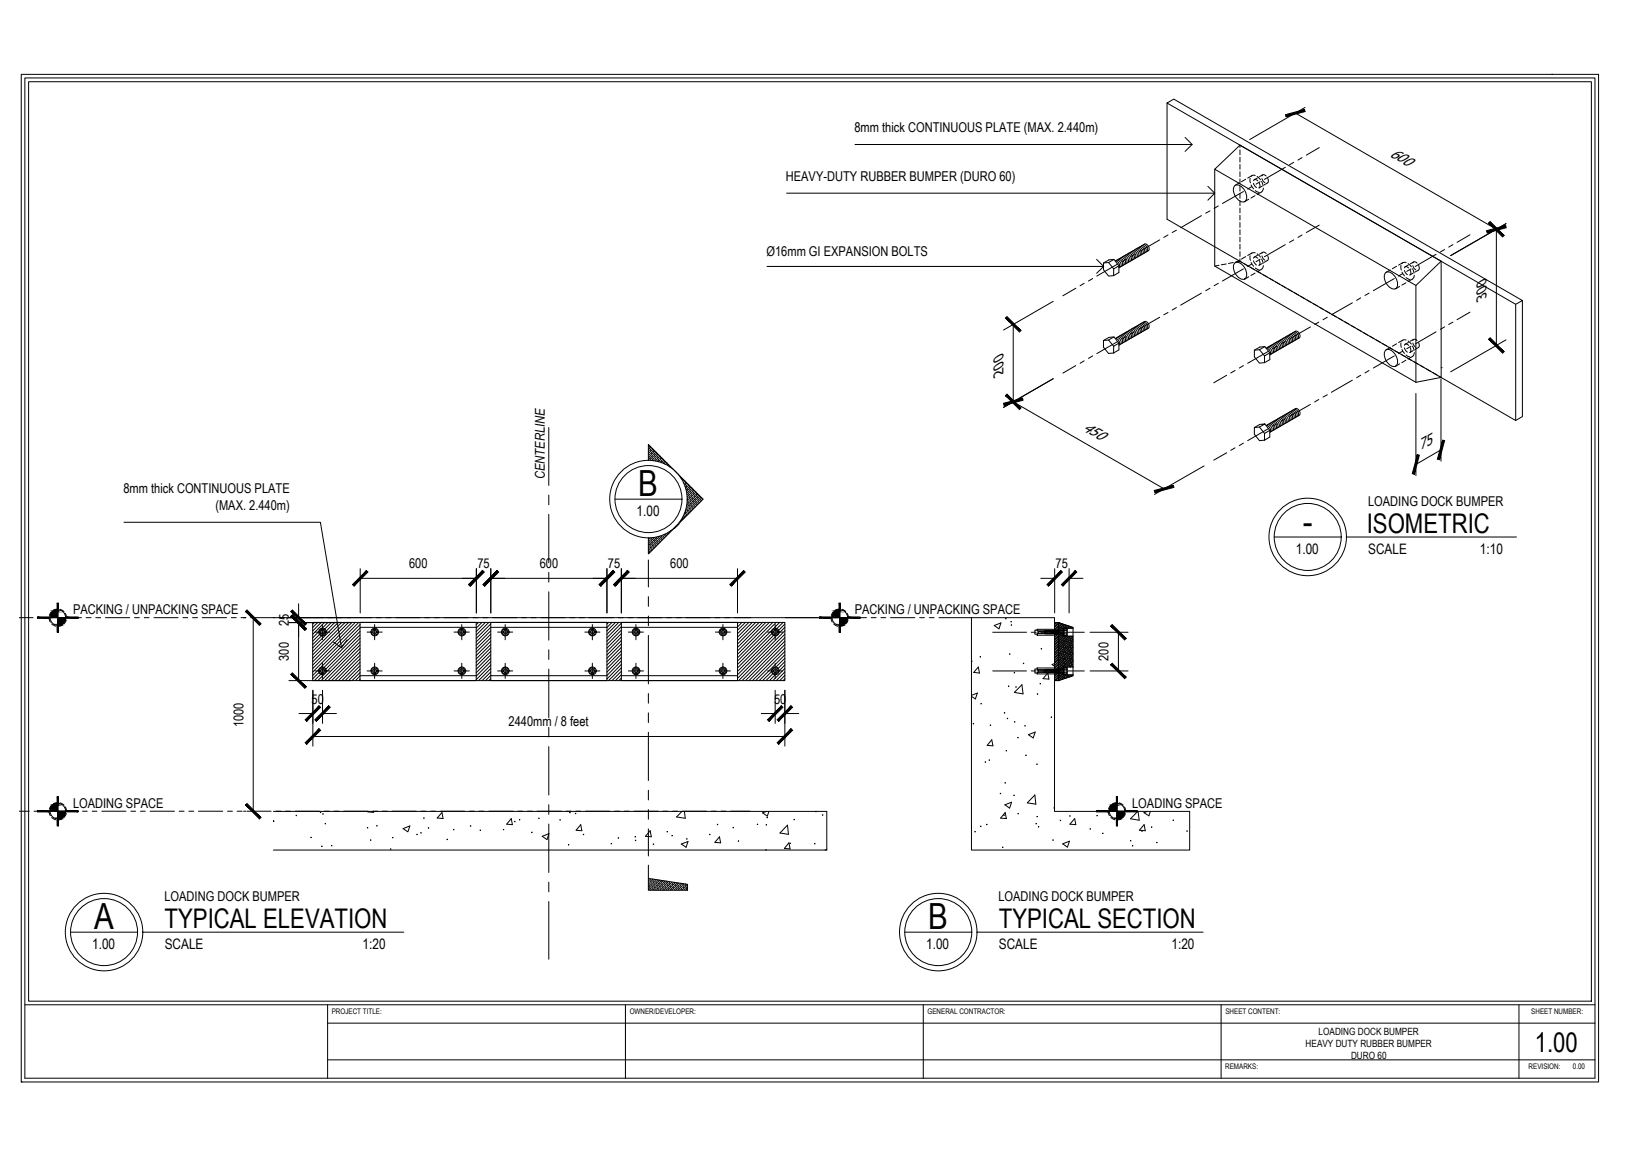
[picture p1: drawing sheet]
<svg xmlns="http://www.w3.org/2000/svg" width="420mm" height="297mm" viewBox="0 0 420 297" stroke-linecap="round" stroke-linejoin="round" font-family="sans-serif">
<defs><g id="words">
<g font-size="9.3">
<text x="164.9" y="128">B</text>
<text x="336.6" y="137.8">-</text>
<text x="24.3" y="239.9">A</text>
<text x="239.8" y="239.9">B</text>
</g>
<g font-size="7">
<text x="353.2" y="137.7">ISOMETRIC</text>
<text x="42.5" y="239.8">TYPICAL ELEVATION</text>
<text x="258.1" y="239.8">TYPICAL SECTION</text>
<text x="396.6" y="271.6">1.00</text>
</g>
<g font-size="4">
<text x="358.9" y="40.2" transform="rotate(30 358.9 40.2)">600</text>
<text x="384.1" y="77" transform="rotate(-90 384.1 77)">300</text>
<text x="259.3" y="96.5" transform="rotate(-90 259.3 96.5)">200</text>
<text x="279.6" y="111" transform="rotate(30 279.6 111)">450</text>
<text x="367.1" y="116.3" transform="rotate(-30 367.1 116.3)">75</text>
</g>
<g font-size="3.7">
<text x="164.5" y="133.2">1.00</text>
<text x="334.8" y="143">1.00</text>
<text x="353.6" y="143">SCALE</text>
<text x="382.4" y="143">1:10</text>
<text x="23.8" y="245.1">1.00</text>
<text x="42.6" y="245.1">SCALE</text>
<text x="93.7" y="245.1">1:20</text>
<text x="239.3" y="245.1">1.00</text>
<text x="258.1" y="245.1">SCALE</text>
<text x="302.7" y="245.1">1:20</text>
</g>
<g font-size="3.5">
<text x="220.8" y="34.1">8mm thick CONTINUOUS PLATE (MAX. 2.440m)</text>
<text x="203.1" y="46.7">HEAVY-DUTY RUBBER BUMPER (DURO 60)</text>
<text x="198.1" y="66.2">Ø16mm GI EXPANSION BOLTS</text>
<text x="140.8" y="123.7" transform="rotate(-90 140.8 123.7)">CENTERLINE</text>
<text x="31.9" y="127.5">8mm thick CONTINUOUS PLATE</text>
<text x="55.7" y="131.7">(MAX. 2.440m)</text>
<text x="353.5" y="130.6">LOADING DOCK BUMPER</text>
<text x="105.7" y="146.8">600</text>
<text x="123.3" y="146.8">75</text>
<text x="139.5" y="146.8">600</text>
<text x="157.1" y="146.8">75</text>
<text x="173.2" y="146.8">600</text>
<text x="272.8" y="146.8">75</text>
<text x="18.9" y="158.7">PACKING / UNPACKING SPACE</text>
<text x="74.6" y="161.7" transform="rotate(-90 74.6 161.7)">25</text>
<text x="220.9" y="158.7">PACKING / UNPACKING SPACE</text>
<text x="74.6" y="170.7" transform="rotate(-90 74.6 170.7)">300</text>
<text x="286.5" y="170.7" transform="rotate(-90 286.5 170.7)">200</text>
<text x="80.5" y="181.8">50</text>
<text x="200" y="181.8">50</text>
<text x="62.9" y="187.8" transform="rotate(-90 62.9 187.8)">1000</text>
<text x="131.4" y="187.6">2440mm / 8 feet</text>
<text x="18.9" y="208.6">LOADING SPACE</text>
<text x="292.6" y="208.6">LOADING SPACE</text>
<text x="42.5" y="232.6">LOADING DOCK BUMPER</text>
<text x="258" y="232.6">LOADING DOCK BUMPER</text>
</g>
<g font-size="2.6">
<text x="340.7" y="267.3">LOADING DOCK BUMPER</text>
<text x="337.4" y="270.4">HEAVY DUTY RUBBER BUMPER</text>
<text x="349.1" y="273.5">DURO 60</text>
</g>
<g font-size="2">
<text x="85.7" y="261.9">PROJECT TITLE:</text>
<text x="162.7" y="261.9">OWNER/DEVELOPER:</text>
<text x="239.7" y="261.9">GENERAL CONTRACTOR:</text>
<text x="316.6" y="261.9">SHEET CONTENT:</text>
<text x="395.7" y="261.9">SHEET NUMBER:</text>
<text x="316.6" y="276.1">REMARKS:</text>
<text x="395" y="276.1">REVISION:</text>
<text x="406.4" y="276.1">0.00</text>
</g>
</g></defs>
<!-- layer: 0 -->
<g fill="none" stroke="#000" stroke-width=".26">
<path d="M401 19.2h.1M6.4 20.1h405.7v258.4h-405.7zM220.9 37.3h87.1M301.6 26.6l90.1 52 1.7-1-90.1-52-1.7 1v30l90.1 52 1.7-1v-30M306.2 35.5l1.8 1.8-1.8 1.8M334.7 29.2l52 30v30M337.2 27.8l-14.3 8.3M203.3 49.9h110.6M312.1 48.1l1.8 1.8-1.8 1.8M313.9 43.7v25l52 30M318.9 48.1a1.52 1.52 0 0 1 2.4 .6 2.56 2.56 0 0 1 .3 3.4 2.71 2.71 0 0 1-2.8-2.6zM389.2 57.8l-14.4 8.2"/>
<path d="M198.2 68.8h87M272.1 77.8l-12.8 7.4M283.4 67l1.8 1.8-1.8 1.8M285.1 67.9l1.4-.8 1.4-.1 1.2 1.7v1.7l-1.3 .8M287.8 69.5l-1.3-1.7-1.4 .1v1.8l1.4 1.6 1.3-.1M287.8 69.5v1.7M287.9 67l-1.4 .8M288.2 67.4l7.6-4.4a1.15 1.15 0 0 1 1 1.7l-7.7 4.5M288.2 67.4a1.22 1.22 0 0 1 1 1.7M288.5 67.2a1.15 1.15 0 0 1 1 1.7M288.9 67a1.15 1.15 0 0 1 1 1.7M289.1 68.7l-1.3 .8"/>
<path d="M289.3 66.8a1.15 1.15 0 0 1 1 1.7M289.7 66.5a1.15 1.15 0 0 1 1 1.8M290 66.3a1.15 1.15 0 0 1 1 1.8M290.4 66.1a1.15 1.15 0 0 1 1 1.7M290.8 65.9a1.15 1.15 0 0 1 1 1.7M291.2 65.7a1.15 1.15 0 0 1 1 1.7M291.6 65.4a1.15 1.15 0 0 1 1 1.8M291.9 65.2a1.15 1.15 0 0 1 1 1.8M292.3 65a1.15 1.15 0 0 1 1 1.7M292.7 64.8a1.15 1.15 0 0 1 1 1.7M293.1 64.6a1.15 1.15 0 0 1 1 1.7M293.5 64.3a1.15 1.15 0 0 1 1 1.8"/>
<path d="M293.9 64.1a1.15 1.15 0 0 1 .9 1.8M294.2 63.9a1.15 1.15 0 0 1 1 1.7M294.6 63.7a1.15 1.15 0 0 1 1 1.7M295 63.5a1.15 1.15 0 0 1 1 1.7M295.4 63.2a1.15 1.15 0 0 1 1 1.8M318.9 68.1a1.52 1.52 0 0 1 2.4 .6 2.56 2.56 0 0 1 .3 3.3 2.71 2.71 0 0 1-2.8-2.5zM357.9 70.6a1.52 1.52 0 0 1 2.4 .6 2.56 2.56 0 0 1 .3 3.3 2.71 2.71 0 0 1-2.9-2.5zM365.9 73.7l-52-30 6.5-6.2 52 30v30l-6.5 1.2M372.4 67.5l-6.5 6.2v25M391.7 78.6v30M261.8 83.8v20l39 22.5M272.1 97.8l-12.8 7.4"/>
<path d="M285.1 88l1.4-.8 1.4-.2 1.2 1.6v1.8l-1.3 .8M287.8 89.4l-1.3-1.6-1.4 .2v1.7l1.4 1.6 1.3-.1M287.8 89.4v1.8M287.9 87l-1.4 .8M288.2 87.4a1.22 1.22 0 0 1 1 1.7l7.5-4.3a1.15 1.15 0 0 0-.9-1.7l-7.6 4.3M288.5 87.2a1.15 1.15 0 0 1 1 1.7M288.9 87a1.15 1.15 0 0 1 1 1.7M289.1 88.6l-1.3 .8M289.3 86.8a1.15 1.15 0 0 1 1 1.7M289.7 86.6a1.15 1.15 0 0 1 1 1.7M290 86.4a1.15 1.15 0 0 1 1 1.7M290.4 86.1a1.15 1.15 0 0 1 1 1.7"/>
<path d="M290.8 85.9a1.15 1.15 0 0 1 1 1.7M291.2 85.7a1.15 1.15 0 0 1 1 1.7M291.6 85.5a1.15 1.15 0 0 1 1 1.7M291.9 85.3a1.15 1.15 0 0 1 1 1.7M292.3 85a1.15 1.15 0 0 1 1 1.7M292.7 84.8a1.15 1.15 0 0 1 1 1.7M293.1 84.6a1.15 1.15 0 0 1 1 1.7M293.5 84.4a1.15 1.15 0 0 1 1 1.7M293.9 84.2a1.15 1.15 0 0 1 .9 1.7M294.2 83.9a1.15 1.15 0 0 1 1 1.7M294.6 83.7a1.15 1.15 0 0 1 1 1.7M295 83.5a1.15 1.15 0 0 1 1 1.7"/>
<path d="M295.4 83.3a1.15 1.15 0 0 1 1 1.7M324.1 90.5l1.4-.9 1.3-.1 1.3 1.6v1.8l-1.3 .8M326.8 91.9l-1.4-1.6-1.3 .2v1.7l1.3 1.6 1.4-.1M326.8 91.9v1.8M326.8 89.5l-1.4 .8M327.5 89.7a1.15 1.15 0 0 1 1 1.8M327.9 89.5a1.15 1.15 0 0 1 1 1.7M328.1 91.1l-1.3 .8M328.3 89.3a1.15 1.15 0 0 1 1 1.7M328.7 89.1a1.15 1.15 0 0 1 .9 1.7M329 88.8a1.15 1.15 0 0 1 1 1.8M329.4 88.6a1.15 1.15 0 0 1 1 1.7"/>
<path d="M329.8 88.4a1.15 1.15 0 0 1 1 1.7M330.2 88.2a1.15 1.15 0 0 1 1 1.7M330.6 88a1.15 1.15 0 0 1 1 1.7M330.9 87.7a1.15 1.15 0 0 1 1 1.8M331.3 87.5a1.15 1.15 0 0 1 1 1.7M331.7 87.3a1.15 1.15 0 0 1 1 1.7M332.1 87.1a1.15 1.15 0 0 1 1 1.7M332.5 86.9a1.15 1.15 0 0 1 1 1.7M332.8 86.6a1.15 1.15 0 0 1 1 1.8M333.2 86.4a1.15 1.15 0 0 1 1 1.7M333.6 86.2a1.15 1.15 0 0 1 1 1.7M334 86a1.15 1.15 0 0 1 1 1.7"/>
<path d="M334.4 85.8a1.15 1.15 0 0 1 1 1.7M334.7 85.5a1.15 1.15 0 0 1 1 1.8l-7.6 4.3M334.8 85.6l-7.6 4.3a1.22 1.22 0 0 1 1 1.7M357.9 90.6a1.52 1.52 0 0 1 2.4 .6 2.56 2.56 0 0 1 .3 3.4 2.71 2.71 0 0 1-2.9-2.6zM372.3 97.9v21.2M372.4 95h.1M389.2 87.8l-14.4 8.2M167.5 118.9v-4.1l14.2 14.1-14.2 14.2v-4.2M324.1 110.4v1.8l1.3 1.6 1.4-.1M325.4 110.3l1.4-.8-1.3 .1-1.4 .8M325.4 110.3l-1.3 .1M325.4 110.3l1.4 1.7"/>
<path d="M326.8 112v1.7M326.8 109.5l1.3 1.7v1.7l-1.3 .8M327.2 109.9l7.5-4.4a1.15 1.15 0 0 1 1 1.8l-7.6 4.4M327.2 109.9a1.22 1.22 0 0 1 1 1.7M327.5 109.7a1.15 1.15 0 0 1 1 1.7M327.9 109.5a1.15 1.15 0 0 1 1 1.7M328.1 111.2l-1.3 .8M328.3 109.3a1.15 1.15 0 0 1 1 1.7M328.7 109a1.15 1.15 0 0 1 .9 1.8M329 108.8a1.15 1.15 0 0 1 1 1.8M329.4 108.6a1.15 1.15 0 0 1 1 1.7M329.8 108.4a1.15 1.15 0 0 1 1 1.7"/>
<path d="M330.2 108.2a1.15 1.15 0 0 1 1 1.7M330.6 107.9a1.15 1.15 0 0 1 1 1.8M330.9 107.7a1.15 1.15 0 0 1 1 1.8M331.3 107.5a1.15 1.15 0 0 1 1 1.7M331.7 107.3a1.15 1.15 0 0 1 1 1.7M332.1 107.1a1.15 1.15 0 0 1 1 1.7M332.5 106.8a1.15 1.15 0 0 1 1 1.8M332.8 106.6a1.15 1.15 0 0 1 1 1.8M333.2 106.4a1.15 1.15 0 0 1 1 1.7M333.6 106.2a1.15 1.15 0 0 1 1 1.7M334 106a1.15 1.15 0 0 1 1 1.7M334.4 105.7a1.15 1.15 0 0 1 1 1.8"/>
<path d="M365.9 101.6v21.2M372.3 116.2l-6.4 3.8M32 134.9h50.8l5.5 32.4M158.9 128.9h17.3M311.1 120.3l-12.8 7.4M329.3 138.7h17.3M347.9 138.7h44M9.7 159.4h3v.3h-3zM12.7 159.5h4.5M14.8 155.8h.3v1.5h-.3zM14.9 157.3v4.5M17.2 159.4h3v.3h-3z"/>
<path d="M62.9 159.5h.6M65.4 159.5v50M70.6 159.5h143M77.2 155.9v3.6M93.1 146.9v11.4M93.1 149.4h30M123.1 146.9v11.4M126.8 149.4h30M126.8 146.9v11.4M156.8 146.9v11.4M160.6 149.4h30M160.6 146.9v11.4"/>
<path d="M167.5 144.6v7M167.5 154.1v2.5M167.5 159.1v2.5M190.6 146.9v11.4M211.7 159.4h3v.3h-3zM214.7 159.5h4.5M216.9 155.8h.2v1.5h-.2zM217 157.3v4.5M219.2 159.4h3v.3h-3zM251 159.5h21.5v50.1h34.9v10h-56.4zM268.9 149.4h3.6M272.5 146.9v11.4"/>
<path d="M276.3 149.4h3.6M276.3 146.9v11.4M14.8 161.8h.3v1.5h-.3zM74.7 160.8h15.9M74.7 175.8h15.9M77.2 160.8v15M80.8 160.8h122v15h-122zM80.8 178.3v14.4M82.7 172.7l.9-.2 .5 .6-.2 .8-.9 .2-.5-.6zM83 162.5l.9 .2 .2 .8-.5 .6-.9-.2-.2-.8zM83.3 178.3v8.5M89.7 165.3l-1.4 2-2.1-1.5"/>
<path d="M93 160.8h30v15h-30zM96.2 162.7l.9-.2 .5 .6-.2 .8-.9 .2-.5-.6zM96.5 172.5l.9 .2 .2 .8-.5 .6-.9-.2-.2-.8zM118.7 162.7l.8-.2 .6 .6-.2 .8-.8 .2-.6-.6zM119.1 172.5l.8 .2 .2 .8-.6 .6-.8-.2-.2-.8zM126.8 160.8h30v15h-30zM129.7 173.1l.6-.6 .9 .2 .2 .8-.6 .6-.9-.2zM129.9 162.7l.9-.2 .6 .6-.2 .8-.9 .2-.6-.6zM152.5 162.7l.8-.2 .6 .6-.2 .8-.9 .2-.6-.6zM152.8 172.5l.9 .2 .2 .8-.6 .6-.8-.2-.3-.8zM160.6 160.8h30v15h-30zM163.7 162.7l.8-.2 .7 .6-.3 .8-.8 .2-.6-.6z"/>
<path d="M164.1 172.5l.8 .2 .3 .8-.7 .6-.8-.2-.2-.8zM167.5 164.1v12.5M167.5 179.1v2.5M186 173.1l.6-.6 .8 .2 .2 .8-.5 .6-.9-.2zM186.2 162.7l.9-.2 .5 .6-.2 .8-.8 .2-.6-.6zM199.5 173.1l.6-.6 .8 .2 .3 .8-.6 .6-.9-.2zM199.7 162.7l.9-.2 .6 .6-.3 .8-.8 .2-.6-.6zM200.3 178.3v8.5M202.8 178.3v14.4M216.9 161.8h.2v1.5h-.2zM251 179.6l1.5-.6-.5 1.5-1-.6M252.8 172.3l.3 1.5-1.5-.1z"/>
<path d="M256.9 161.6l1.7-.7-.5 1.5zM264.1 176.9l.3 2.3-2.3-.4zM270 162.9h4.9v.8h-4.9l-.1-.4zM270 172.9h4.9v.8h-4.9l-.1-.4zM270.7 173.8l.3 1.6-1.5-.1zM272.5 160.8h1v15h-1zM272.5 171.4l-.6 .2 .6 .5M273.5 160.8h.1M273.5 160.8l3.8 1.2v.3h-2.6v.5h-1.2zM273.5 173.8h1.2v.5h2.6v.3l-3.8 1.2zM273.5 175.8h.1M273.5 163.8h1.2v.5h2.6v8h-2.6v.5h-1.2z"/>
<path d="M274.9 162.5l.8-.1v.5h-.8zM274.9 172.5h.8v.4h-.8zM274.9 162.5h.8v1.6h-.8zM274.9 172.5h.8v1.6h-.8zM274.9 163.7h.8v.4l-.8 .1zM274.9 173.8h.8v.3l-.8 .1zM275 162.9v.8M275 172.8v.9M275.7 162.9v.8M275.7 172.8v.9M281.7 163.3h9.8M281.7 173.3h9.8"/>
<path d="M289 163.3v10M77.2 184.3h3.6M80.8 190.2h122M83.3 184.3h3.6M167.5 184.1v2.5M167.5 189.1v12.5M196.7 184.3h3.6M202.8 184.3h3.6M256.3 191.1l.3 1.5-1.5-.1zM265.8 189.8l1.7-.7-.5 1.5zM9.7 209.4h3v.3h-3zM12.7 209.5h4.5"/>
<path d="M14.8 211.8h.3v1.5h-.3zM14.8 205.8h.3v1.5h-.3zM14.9 207.3v4.5M17.2 209.4h3v.3h-3zM62.9 209.5h.6M70.6 209.6h143v10h-143M95.2 209.6l-.1 .1 1.4 .1v-.2M104.2 214l1.7-.7-.5 1.6zM114.2 209.9l.3 1.5-1.5-.1zM132.1 211.4l.3 1.6-1.5-.1zM140.1 216l1.7-.7-.5 1.6zM150.1 213l.3 1.6-1.5-.2z"/>
<path d="M167.5 204.1v2.5M167.5 209.1v2.5M167.5 214.1v7M168 214.6l.3 1.5-1.5-.1zM176.1 218l1.7-.6-.5 1.4zM176.2 209.6l-1.4 1.4 2.3 .4-.2-1.8M185.9 216.1l.3 1.6-1.5-.1zM198.1 209.6l-1.1 .4 1.3 .8 .4-1.2M203.5 213.1l.2 2.4-2.2-.3zM203.9 217.7l.3 1.6-1.5-.2zM213.6 219.4l-.4 .2M213.6 219.5v.1"/>
<path d="M259.7 207.9l1.7-.7-.5 1.5zM259.7 209.9l.3 1.5-1.4-.1zM267.4 205.3l.3 2.4-2.2-.3zM274.6 218l1.7-.7-.5 1.5zM277.7 211.4l.3 1.6-1.5-.1zM283.4 209.4h3v.3h-3zM286.4 209.5h4.5M288.5 211.8h.2v1.5h-.2zM288.5 205.8h.2v1.5h-.2zM288.6 207.3v4.5M290.9 209.4h3v.3h-3zM294 209.6l-1.9 1.9 2.3 .4-.3-2.3"/>
<path d="M295.6 213l.3 1.6-1.5-.2zM296.5 209.6l-.9 .3 1.3 .8 .4-1.1M167.5 223.5v6.4h10.2v-1.5l-10.2-1.5M6.4 259.5h405.7M18.2 240.8h17.3M36.9 240.8h67.4M84.7 259.5v19M161.6 259.5v19M233.8 240.8h17.3M238.6 259.5v19M252.4 240.8h58.5M315.5 259.5v19"/>
<path d="M392.5 259.5v19M5.5 279.5h.1M84.7 264.3h327.4M84.7 273.8h327.4"/>
<circle cx="167.6" cy="128.9" r="10"/>
<circle cx="337.9" cy="138.7" r="10"/>
<circle cx="15" cy="159.5" r="2.01"/>
<circle cx="217" cy="159.5" r="2.01"/>
<circle cx="15" cy="209.5" r="2.01"/>
<circle cx="288.6" cy="209.5" r="2.01"/>
<circle cx="26.9" cy="240.8" r="10"/>
<circle cx="242.4" cy="240.8" r="10"/>
</g>
<g fill="#000" stroke="#000" stroke-width=".26">
<path d="M14.6 157.6h.3zM216.6 157.6h.4zM259.8 159.8h.2zM14.9 161.4h.7zM217 161.4h.7zM251.1 170.7v.2zM253.2 169.7h.2zM261.2 160.6l.1 .1zM268.7 176.6h.2zM251.4 186.9h.2zM253.4 181.8h.2zM254.5 196.8h.2z"/>
<path d="M255.6 196.3h.1zM255.8 187.3h.2zM259.5 184.1h.2zM260 193.9h.1zM260.3 185.6h.1zM262.1 186.5h.2zM264.8 187.5h.2zM268 197.3v.2zM271.6 185.2h.2zM14.6 207.6l.3-.1zM14.9 211.4h.7zM80.3 216.3h.2z"/>
<path d="M82.7 209.8h.2zM85.6 218.4h.2zM94.9 213.8h.2zM95.7 217h.2zM97.3 213.3h.2zM100.9 219.3h.1zM108.7 215.1h.2zM110.6 213.9h.2zM121.5 213.3h.2zM130.1 214.2l.1 .1zM133 212.2h.1zM134.2 211.7h.2z"/>
<path d="M144.7 211.7v.2zM146.8 218.2h.2zM159.8 216.4v.1zM164.1 216.1h.1zM189.4 213.8h.2zM190.7 217.2h.2zM195.7 212.9v.1zM197.9 213h.2zM210.8 209.6h.1zM212.5 210.5h.2zM253.4 213.4h.1zM254.9 213h.2z"/>
<path d="M259.7 202.2h.1zM261.9 205.4h.2zM267.9 210.9h.2zM272 217h.2zM273.9 211.9h.2zM283.4 210.7h.2zM288.3 207.6l.3-.1zM288.6 211.4h.7zM292.1 217.2h.2zM295 214.7h.2z"/>
<path d="M332.3 30.1l5-1.3-.2-.5zM332.2 29.6l4.9-1.3-4.8 1.8z"/>
<path d="M384.1 59.6l.2 .5 4.8-1.8zM384.3 60.1l4.8-1.8 .1 .5z"/>
<path d="M384.7 57.6l3.6 3.6 .3-.4zM385 57.2l3.6 3.6-3.9-3.2z"/>
<path d="M259.8 82.2l3.6 3.6 .4-.4zM259.8 82.2l.4-.4 3.6 3.6z"/>
<path d="M385 87.2l-.3 .4 3.9 3.2zM384.7 87.6l3.9 3.2-.3 .4z"/>
<path d="M260.2 101.8l-.4 .4 4 3.2zM259.8 102.2l4 3.2-.4 .4z"/>
<path d="M259.4 104.7l5-1.3-.2-.5zM259.3 104.2l4.9-1.3-4.8 1.8z"/>
<path d="M366.3 117.4l-.9 5.1 1.4-4.9zM366.3 117.4l-.9 5.1-.5-.2z"/>
<path d="M372.8 113.7l-1.4 4.9 .6 .1zM372.8 113.7l.5 .1-1.3 4.9z"/>
<path d="M298.3 126.7l.1 .5 4.8-1.8zM298.4 127.2l4.8-1.8 .1 .5z"/>
<path d="M9.7 159.4l3 .3v-.3zM9.7 159.4l3 .3h-3z"/>
<path d="M14.6 157.6l.3 .1zM14.3 157.7h.6z"/>
<path d="M14.3 157.7l.6 .1zM14 157.8h.9z"/>
<path d="M14 157.8l.9 .2v-.2zM13.7 158l.3-.2 .9 .2z"/>
<path d="M13.7 158l1.2 .3v-.3zM13.4 158.3l.3-.3 1.2 .3z"/>
<path d="M13.4 158.3l1.5 .3v-.3zM13.4 158.3l1.5 .3h-1.7z"/>
<path d="M13.2 158.6l1.7 .3v-.3zM13.2 158.6l1.7 .3h-1.8z"/>
<path d="M13.1 158.9l1.8 .3v-.3zM13.1 158.9l1.8 .3h-1.9z"/>
<path d="M13 159.2l1.9 .3v-.3zM13 159.2l1.9 .3h-2z"/>
<path d="M14.8 155.8l.3 1.5v-1.5zM14.8 155.8l.3 1.5h-.3z"/>
<path d="M14.9 159.9l1.9 .3 .1-.3zM14.9 159.9l1.9 .3h-1.9z"/>
<path d="M14.9 159.5l2 .4 .1-.4zM14.9 159.5l2 .4h-2z"/>
<path d="M17.2 159.4l3 .3v-.3zM17.2 159.4l3 .3h-3z"/>
<path d="M75.6 157.6l-.4 .3 3.9 3.2zM75.2 157.9l3.9 3.2-.3 .4z"/>
<path d="M94.7 147.4l-3.2 4 3.6-3.6zM94.7 147.4l-3.2 4-.4-.4z"/>
<path d="M124.7 147.4l-3.6 3.6 .4 .4zM124.7 147.4l.4 .4-3.6 3.6z"/>
<path d="M124.7 147.4l-3.6 3.6 .4 .4zM124.7 147.4l.4 .4-3.6 3.6z"/>
<path d="M128.4 147.4l-3.2 4 3.6-3.6zM128.4 147.4l-3.2 4-.4-.4z"/>
<path d="M128.4 147.4l-3.2 4 3.6-3.6zM128.4 147.4l-3.2 4-.4-.4z"/>
<path d="M154.8 151l.4 .4 3.2-4zM158.4 147.4l.4 .4-3.6 3.6z"/>
<path d="M154.8 151l.4 .4 3.2-4zM158.4 147.4l.4 .4-3.6 3.6z"/>
<path d="M162.2 147.4l-3.3 4 3.6-3.6zM162.2 147.4l-3.3 4-.3-.4z"/>
<path d="M162.2 147.4l-3.3 4 3.6-3.6zM162.2 147.4l-3.3 4-.3-.4z"/>
<path d="M188.6 151l.4 .4 3.2-4zM192.2 147.4l.4 .4-3.6 3.6z"/>
<path d="M211.7 159.4l3 .3v-.3zM211.7 159.4l3 .3h-3z"/>
<path d="M216.6 157.6l.4 .1zM216.3 157.7h.7z"/>
<path d="M216.3 157.7l.7 .1zM216 157.8h1z"/>
<path d="M216 157.8l1 .2v-.2zM215.7 158l.3-.2 1 .2z"/>
<path d="M215.7 158l1.3 .3v-.3zM215.7 158l1.3 .3h-1.5z"/>
<path d="M215.5 158.3l1.5 .3v-.3zM215.5 158.3l1.5 .3h-1.7z"/>
<path d="M215.3 158.6l1.7 .3v-.3zM215.3 158.6l1.7 .3h-1.9z"/>
<path d="M215.1 158.9l1.9 .3v-.3zM215.1 158.9l1.9 .3h-2z"/>
<path d="M215 159.2l2 .3v-.3zM215 159.2l2 .3h-2z"/>
<path d="M216.9 155.8l.2 1.5v-1.5zM216.9 155.8l.2 1.5h-.2z"/>
<path d="M217 159.9l1.8 .3 .1-.3zM217 159.9l1.8 .3h-1.8z"/>
<path d="M217 159.5l1.9 .4 .1-.4zM217 159.5l1.9 .4h-1.9z"/>
<path d="M219.2 159.4l3 .3v-.3zM219.2 159.4l3 .3h-3z"/>
<path d="M270.5 151l.4 .4 3.2-4zM274.1 147.4l.4 .4-3.6 3.6z"/>
<path d="M277.9 147.4l-3.3 4 3.6-3.6zM277.9 147.4l-3.3 4-.3-.4z"/>
<path d="M14.9 161.4l.4 .1zM14.9 161.5h.4z"/>
<path d="M14.8 161.8l.3 1.5v-1.5zM14.8 161.8l.3 1.5h-.3z"/>
<path d="M14.9 161.3l.7 .1 .3-.1zM14.9 161.3l.7 .1h-.7z"/>
<path d="M14.9 161.1l1 .2 .3-.2zM14.9 161.1l1 .2h-1z"/>
<path d="M14.9 160.9l1.3 .2 .3-.2zM14.9 160.9l1.3 .2h-1.3z"/>
<path d="M14.9 160.6l1.6 .3 .2-.3zM14.9 160.6l1.6 .3h-1.6z"/>
<path d="M14.9 160.2l1.8 .4 .1-.4zM14.9 160.2l1.8 .4h-1.8z"/>
<path d="M63.4 157.9l3.6 3.6 .4-.4zM63.4 157.9l.4-.3 3.6 3.5z"/>
<path d="M75.6 173.8l-.4 .4 3.9 3.2zM75.2 174.2l3.9 3.2-.3 .4z"/>
<path d="M75.2 159.2l3.6 3.6 .3-.4zM75.2 159.2l.4-.4 3.5 3.6z"/>
<path d="M75.2 159.2l3.6 3.6 .3-.4zM75.2 159.2l.4-.4 3.5 3.6z"/>
<path d="M217 161.4l.3 .1zM217 161.5h.3z"/>
<path d="M216.9 161.8l.2 1.5v-1.5zM216.9 161.8l.2 1.5h-.2z"/>
<path d="M217 161.3l.7 .1 .3-.1zM217 161.3l.7 .1h-.7z"/>
<path d="M217 161.1l1 .2 .3-.2zM217 161.1l1 .2h-1z"/>
<path d="M217 160.9l1.3 .2 .2-.2zM217 160.9l1.3 .2h-1.3z"/>
<path d="M217 160.6l1.5 .3 .2-.3zM217 160.6l1.5 .3h-1.5z"/>
<path d="M217 160.2l1.7 .4 .1-.4zM217 160.2l1.7 .4h-1.7z"/>
<path d="M287.4 171.3l-.4 .4 4 3.2zM287 171.7l4 3.2-.4 .4z"/>
<path d="M287 161.7l3.6 3.6 .4-.4zM287 161.7l.4-.4 3.6 3.6z"/>
<path d="M78.9 185.9l.3 .4 3.3-4zM82.5 182.3l.3 .4-3.6 3.6z"/>
<path d="M82.5 188.2l-3.3 4 3.6-3.6zM82.5 188.2l-3.3 4-.3-.4z"/>
<path d="M84.9 182.3l-3.2 4 3.6-3.6zM84.9 182.3l-3.2 4-.3-.4z"/>
<path d="M201.9 182.3l-3.6 3.6 .4 .4zM201.9 182.3l.4 .4-3.6 3.6z"/>
<path d="M200.8 191.8l.4 .4 3.2-4zM204.4 188.2l.4 .4-3.6 3.6z"/>
<path d="M204.4 182.3l-3.2 4 3.6-3.6zM204.4 182.3l-3.2 4-.4-.4z"/>
<path d="M9.7 209.4l3 .3v-.3zM9.7 209.4l3 .3h-3z"/>
<path d="M14.6 207.6l.3 .1zM14.3 207.7h.6z"/>
<path d="M14.3 207.7l.6 .1zM14 207.8h.9z"/>
<path d="M14 207.8l.9 .2v-.2zM13.7 208l.3-.2 .9 .2z"/>
<path d="M13.7 208l1.2 .3v-.3zM13.7 208l1.2 .3h-1.5z"/>
<path d="M13.4 208.3l1.5 .3v-.3zM13.4 208.3l1.5 .3h-1.7z"/>
<path d="M13.2 208.6l1.7 .3v-.3zM13.2 208.6l1.7 .3h-1.8z"/>
<path d="M13.1 208.9l1.8 .3v-.3zM13.1 208.9l1.8 .3h-1.9z"/>
<path d="M13 209.2l1.9 .3v-.3zM13 209.2l1.9 .3h-2z"/>
<path d="M14.9 211.4l.4 .1zM14.9 211.5h.4z"/>
<path d="M14.8 211.8l.3 1.5v-1.5zM14.8 211.8l.3 1.5h-.3z"/>
<path d="M14.8 205.8l.3 1.5v-1.5zM14.8 205.8l.3 1.5h-.3z"/>
<path d="M14.9 211.3l.7 .1 .3-.1zM14.9 211.3l.7 .1h-.7z"/>
<path d="M14.9 211.1l1 .2 .3-.2zM14.9 211.1l1 .2h-1z"/>
<path d="M14.9 210.8l1.3 .3 .3-.3zM14.9 210.8l1.3 .3h-1.3z"/>
<path d="M14.9 210.6l1.6 .2 .2-.2zM14.9 210.6l1.6 .2h-1.6z"/>
<path d="M14.9 210.2l1.8 .4 .1-.4zM14.9 210.2l1.8 .4h-1.8z"/>
<path d="M14.9 209.9l1.9 .3 .1-.3zM14.9 209.9l1.9 .3h-1.9z"/>
<path d="M14.9 209.5l2 .4 .1-.4zM14.9 209.5l2 .4h-2z"/>
<path d="M17.2 209.4l3 .3v-.3zM17.2 209.4l3 .3h-3z"/>
<path d="M63.8 207.5l-.4 .4 4 3.2zM63.4 207.9l4 3.2-.4 .4z"/>
<path d="M283.4 209.4l3 .3v-.3zM283.4 209.4l3 .3h-3z"/>
<path d="M288.3 207.6l.3 .1zM287.9 207.7h.7z"/>
<path d="M287.9 207.7l.7 .1zM287.6 207.8h1z"/>
<path d="M287.6 207.8l1 .2v-.2zM287.3 208l.3-.2 1 .2z"/>
<path d="M287.3 208l1.3 .3v-.3zM287.3 208l1.3 .3h-1.5z"/>
<path d="M287.1 208.3l1.5 .3v-.3zM287.1 208.3l1.5 .3h-1.7z"/>
<path d="M286.9 208.6l1.7 .3v-.3zM286.9 208.6l1.7 .3h-1.8z"/>
<path d="M286.8 208.9l1.8 .3v-.3zM286.8 208.9l1.8 .3h-1.9z"/>
<path d="M286.7 209.2l1.9 .3v-.3zM286.7 209.2l1.9 .3h-2z"/>
<path d="M288.6 211.4l.4 .1zM288.6 211.5h.4z"/>
<path d="M288.5 211.8l.2 1.5v-1.5zM288.5 211.8l.2 1.5h-.2z"/>
<path d="M288.5 205.8l.2 1.5v-1.5zM288.5 205.8l.2 1.5h-.2z"/>
<path d="M288.6 211.3l.7 .1 .3-.1zM288.6 211.3l.7 .1h-.7z"/>
<path d="M288.6 211.1l1 .2 .3-.2zM288.6 211.1l1 .2h-1z"/>
<path d="M288.6 210.8l1.3 .3 .2-.3zM288.6 210.8l1.3 .3h-1.3z"/>
<path d="M288.6 210.6l1.5 .2 .3-.2zM288.6 210.6l1.5 .2h-1.5z"/>
<path d="M288.6 210.2l1.8 .4 .1-.4zM288.6 210.2l1.8 .4h-1.8z"/>
<path d="M288.6 209.5l2 .4v-.4zM288.6 209.5l2 .4h-2z"/>
<path d="M288.6 209.9l1.9 .3 .1-.3zM288.6 209.9l1.9 .3h-1.9z"/>
<path d="M290.9 209.4l3 .3v-.3zM290.9 209.4l3 .3h-3z"/>
<circle cx="260.6" cy="177.2" r=".07"/>
<circle cx="260.9" cy="168.9" r=".07"/>
<circle cx="261.4" cy="161.4" r=".07"/>
<circle cx="262.1" cy="173.8" r=".07"/>
<circle cx="262.5" cy="177.4" r=".07"/>
<circle cx="264.5" cy="171.3" r=".07"/>
<circle cx="268.1" cy="179.3" r=".07"/>
<circle cx="269.1" cy="167.6" r=".07"/>
<circle cx="263.1" cy="190.5" r=".07"/>
<circle cx="265.1" cy="195.1" r=".07"/>
<circle cx="70.7" cy="212" r=".07"/>
<circle cx="70.7" cy="212.1" r=".07"/>
<circle cx="76.6" cy="210.6" r=".07"/>
<circle cx="83.2" cy="218.6" r=".07"/>
<circle cx="83.5" cy="210.2" r=".07"/>
<circle cx="84.1" cy="212.7" r=".07"/>
<circle cx="101.5" cy="216.3" r=".07"/>
<circle cx="107.8" cy="215.5" r=".07"/>
<circle cx="109.6" cy="211.3" r=".07"/>
<circle cx="115.6" cy="216.8" r=".07"/>
<circle cx="117.3" cy="214.3" r=".07"/>
<circle cx="124.1" cy="214.4" r=".07"/>
<circle cx="137.5" cy="215" r=".07"/>
<circle cx="139.3" cy="211.3" r=".07"/>
<circle cx="147.3" cy="209.9" r=".07"/>
<circle cx="148.8" cy="210.1" r=".07"/>
<circle cx="150.8" cy="215.5" r=".07"/>
<circle cx="158" cy="217.9" r=".07"/>
<circle cx="164.2" cy="217.1" r=".07"/>
<circle cx="168.9" cy="218" r=".07"/>
<circle cx="172.4" cy="214.8" r=".07"/>
<circle cx="173.7" cy="215.8" r=".07"/>
<circle cx="177.5" cy="216.7" r=".07"/>
<circle cx="183.4" cy="215.5" r=".07"/>
<circle cx="185.4" cy="213" r=".07"/>
<circle cx="197.9" cy="219.5" r=".07"/>
<circle cx="198.2" cy="211.2" r=".07"/>
<circle cx="204.2" cy="217.8" r=".07"/>
<circle cx="205.2" cy="211.7" r=".07"/>
<circle cx="210.6" cy="217.9" r=".07"/>
<circle cx="252" cy="214.8" r=".07"/>
<circle cx="258.5" cy="205" r=".07"/>
<circle cx="259.1" cy="218.8" r=".07"/>
<circle cx="259.5" cy="210.5" r=".07"/>
<circle cx="263.1" cy="210.2" r=".07"/>
<circle cx="267.8" cy="212.7" r=".07"/>
<circle cx="268.4" cy="213.5" r=".07"/>
<circle cx="272.4" cy="208.7" r=".07"/>
<circle cx="276.5" cy="210.8" r=".07"/>
<circle cx="281.7" cy="214.1" r=".07"/>
<circle cx="285" cy="215.2" r=".07"/>
<circle cx="289.8" cy="211.3" r=".07"/>
<circle cx="292.7" cy="218.5" r=".07"/>
<circle cx="297.6" cy="213.6" r=".07"/>
<circle cx="299" cy="217.6" r=".07"/>
<circle cx="303.2" cy="211.9" r=".07"/>
<circle cx="306.7" cy="214.6" r=".07"/>
</g>
<!-- layer: 8 -->
<g fill="none" stroke="#000" stroke-width=".26">
<path d="M5.5 19.2h407.6v260.3h-407.6zM7.4 21.1h403.8v237.5h-403.8zM320.4 37.5v.6M320.4 38.7v1.3M340.9 38.1l-3.3 2M304 59.5l-1.1 .6M310.5 55.7l-5.4 3.1M312.7 54.5l-1.1 .6M314.8 53.2l-1.1 .6M320.2 47.2l-1 .7M320.4 40.6v1.3M320.4 42.5v1.2"/>
<path d="M320.4 44.4v1.2M320.4 46.2v1.3M320.4 48.1v1.2M320.4 50v1.2M320.4 51.8v1.3M320.4 53.7v1.3M320.4 55.6v1.2M320.4 57.5v1.2M320.4 59.3v1.3M321.3 49.5l-5.4 3.1M321.9 46.3l-1.1 .6M322.7 51.5l-1.1 .6"/>
<path d="M323 46.1l.1 1.1M323.3 47.8l.6 1M323.5 48.2l-1.1 .6M323.5 45.4l-1.1 .6M323.9 46.7a.62 .62 0 0 1 .6-.3 .62 .62 0 0 1 .5 .3M323.9 47.4l.4 .7 .4 .4M324.3 50.5l-1.1 .7M324.3 45.3h-.7l-.3 .2M324.3 49.2l1.1 .5M324.9 45.6l.8 .8M324.9 46l-.8 .4M325.4 47.3a1.03 1.03 0 0 1-.1 1.2l.9-.4"/>
<path d="M325.6 46.9l-1 .7M326 46.9l.4 1.1M326.1 45.5a.6 .6 0 0 1 .5-.4 .6 .6 0 0 1 .6 .4M326.1 46.1l.7 1.1M326.3 45.2l-.9 .4M326.5 48.6l-.3 .8-1.3 .8M327.6 46a.96 .96 0 0 1-.1 1.3l-.8 .5M332.1 43.2l-5.4 3.1M334.3 41.9l-1.1 .7M336.5 40.7l-1.1 .6M340.9 58.2l-3.3 1.9M278 74.5l-3.4 1.9"/>
<path d="M280.1 73.2l-1 .6M282.3 72l-1.1 .6M288.8 68.2l-5.4 3.1M291 67l-1.1 .6M293.1 65.7l-1 .6M299.7 62l-5.5 3.1M301.8 60.7l-1.1 .6M304 79.4l-1.1 .7M310.5 75.7l-5.4 3.1M312.7 74.5l-1.1 .6M314.8 73.2l-1.1 .6M315 68.5l-1.1 .2"/>
<path d="M316.9 68.2l-1.3 .2M318.7 67.8l-1.3 .3M319.3 67.7l1.1-.2 .5 .3M320.2 67.3l-1 .5M320.4 61.2v1.3M320.4 63.1v1.3M320.4 65v1.2M320.4 66.9v.6M321.3 69.5l-5.4 3.1M321.5 68.1l1.1 .6M321.9 66.3l-1.1 .6M322.7 71.5l-1.1 .6"/>
<path d="M323 66.1l.1 1.2M323.1 69l1.1 .7M323.3 67.8l.6 1M323.5 68.2l-1.1 .6M323.5 65.3l-1.1 .7M323.9 66.7a.6 .6 0 0 1 .6-.4 .6 .6 0 0 1 .5 .4M323.9 67.4l.8 1M324.3 70.6l-1.1 .5M324.3 65.3h-.7l-.3 .3M324.3 69.2l1.1 .5M324.7 70l1.1 .6M324.9 65.6l.8 .8"/>
<path d="M324.9 65.9l-.8 .5M325.4 67.3a.96 .96 0 0 1-.1 1.2l.9-.4M325.6 67l-1 .6M326 66.9l.4 1.1M326.1 65.4a.59 .59 0 0 1 .5-.3 .59 .59 0 0 1 .6 .4M326.1 66.1l.3 .7 .4 .4M326.3 65.2l-.9 .4M326.3 70.9l1.1 .6M326.5 68.6l-.3 .8-1.3 .8M327.6 66a1.03 1.03 0 0 1-.1 1.3l-.8 .5M328 71.9l1 .6M329.6 72.8l1.1 .6"/>
<path d="M331.2 73.7l1.1 .7M332.1 63.2l-5.4 3.1M332.9 74.7l1 .6M334.3 62l-1.1 .6M334.5 75.6l1.1 .6M336.1 76.5l1.1 .7M336.5 60.7l-1.1 .6M337.7 77.5l1.1 .6M339.3 78.4l1.1 .6M341 79.4l1 .6M349.4 78.2l-5.4 3.1M351.6 76.9l-1.1 .7"/>
<path d="M353.8 75.7l-1.1 .6M359.2 69.8l-1 .5M360.3 72l-5.4 3.1M360.9 68.8l-1.1 .6M361.7 74l-1.1 .6M362 68.6l.1 1.2M362.3 70.3l.6 1M362.4 70.7l-1.1 .6M362.5 67.8l-1.1 .7M362.9 69.2a.6 .6 0 0 1 .6-.4 .6 .6 0 0 1 .5 .4M362.9 69.9l.8 1M363.3 73.1l-1.1 .5"/>
<path d="M363.3 67.8h-.7l-.3 .3M363.3 71.7l1 .5M363.9 68.1l.8 .8M363.9 68.4l-.8 .5M364.4 69.8a.96 .96 0 0 1-.1 1.2l.9-.4M364.6 69.5l-1.1 .6M365 69.4l.4 1.1M365.1 67.9a.59 .59 0 0 1 .5-.3 .59 .59 0 0 1 .6 .4M365.1 68.6l.3 .7 .4 .4M365.3 67.7l-.9 .4M365.4 71.1l-.1 .6-.4 .4-1.1 .6M366.6 68.5a.97 .97 0 0 1-.1 1.3l-.8 .5"/>
<path d="M371.1 65.7l-5.4 3.1M373.3 64.5l-1.1 .6M375.4 63.2l-1.1 .6M379.8 60.6l-3.3 2M278 94.4l-3.4 2M280.1 93.2l-1 .6M282.3 91.9l-1.1 .7M288.8 88.2l-5.4 3.1M291 86.9l-1.1 .7M293.1 85.7l-1 .6M299.7 81.9l-5.5 3.2M301.8 80.7l-1.1 .6"/>
<path d="M317 96.9l-3.4 2M319.1 95.7l-1.1 .6M321.3 94.4l-1.1 .7M327.8 90.7l-5.4 3.1M330 89.4l-1.1 .7M332.1 88.2l-1.1 .6M338.6 84.4l-5.4 3.2M340.8 83.2l-1.1 .6M342.6 80.3l1.1 .6M343 81.9l-1.1 .7M344.2 81.2l1.1 .7M345.8 82.2l1.1 .6"/>
<path d="M347.5 83.1l1.1 .6M349.1 84.1l1.1 .6M349.4 98.2l-5.4 3.1M350.7 85l1.1 .6M351.6 96.9l-1.1 .7M352.3 85.9l1.1 .7M353.8 95.7l-1.1 .6M354 86.9l1 .6M355.6 87.8l1.1 .6M357.2 88.7l1.1 .7M358.8 89.6l1.1 .7M359.2 89.7l-1 .7"/>
<path d="M360.3 91.9l-5.4 3.2M360.5 90.6l1.1 .6M360.9 88.8l-1.1 .6M361.7 94l-1.1 .6M362 88.6l.1 1.1M362.1 91.6l1.1 .6M362.3 90.3l.6 1M362.4 90.7l-1.1 .6M362.5 87.9l-1.1 .6M362.9 89.2a.59 .59 0 0 1 .6-.4 .59 .59 0 0 1 .5 .4M362.9 89.9l.3 .7 .5 .4M363.3 93l-1.1 .7"/>
<path d="M363.3 87.8h-.7l-.3 .2M363.3 91.7l1 .5M363.7 92.5l1.1 .6M363.9 88.1l.8 .8M363.9 88.5l-.8 .4M364.4 89.8a1.03 1.03 0 0 1-.1 1.2l.9-.4M364.6 89.4l-1.1 .7M365 89.4l.4 1.1M365.1 88a.6 .6 0 0 1 .5-.4 .6 .6 0 0 1 .6 .4M365.1 88.6l.2 .5 .5 .6M365.3 87.7l-.9 .4M365.3 93.4l1.1 .7"/>
<path d="M365.4 91.1l-.2 .8-1.4 .8M366.6 88.5a.9 .9 0 0 1-.1 1.3l-.8 .4M367 94.3l1 .7M368.6 95.3l1.1 .6M370.2 96.2l1.1 .6M371.1 85.7l-5.4 3.1M371.8 97.2l.6 .3M373.3 84.4l-1.1 .7M375.4 83.2l-1.1 .6M379.8 80.6l-3.3 2M141.8 110.4v15M167.5 116.1l.3 .2"/>
<path d="M167.5 116.6l.4 .4M167.5 117.2l.6 .6M167.5 118.2l.1 .1M167.5 118.7l.3 .2M167.6 115.1l.7 .7M167.7 115.7h.1M167.7 117.8l.6 .7M167.8 118.4h.1M167.8 115.8l.7 .7M167.9 116.4h.1M167.9 118.5l.4 .4M168 116.5l.7 .7"/>
<path d="M168.1 117.1h.1M168.2 117.3l.7 .6M168.3 117.9h.1M168.4 115.9h.1M168.4 118l.7 .6M168.5 118.6h.1M168.5 116l.7 .7M168.6 116.6h.1M168.6 118.7l.3 .3M168.7 116.7l.7 .7M168.8 117.3h.1M168.9 117.5l.7 .6"/>
<path d="M169 118.1h.1M169.1 118.2l.7 .7M169.2 118.8h.1M169.3 116.8h.1M169.3 118.9l.2 .2M169.4 117l.7 .6M169.5 117.5h.1M169.7 117.7l.6 .6M169.7 118.3h.1M169.9 118.4l.6 .7M169.9 119h.1M170 119.1l.2 .2"/>
<path d="M170.3 117.8h.1M170.4 117.9l.7 .6M170.5 118.5h.1M170.6 118.6l.7 .7M170.7 119.2h.1M170.8 119.3l.2 .2M171.2 118.6h.1M171.3 118.8l.7 .7M171.4 119.4h.1M171.5 119.5l.4 .4M172.1 119.6h.1M172.2 119.7l.7 .7"/>
<path d="M317 117l-3.4 1.9M319.1 115.7l-1.1 .6M321.3 114.5l-1.1 .6M327.8 110.7l-5.4 3.1M330 109.5l-1.1 .6M332.1 108.2l-1.1 .6M338.6 104.5l-5.4 3.1M340.8 103.2l-1.1 .6M343 102l-1.1 .6M141.8 127.9v2.5M141.8 132.9v12.5M167.5 139.4l.6 .6"/>
<path d="M167.6 138.9l.3 .4M168.1 139.4h.1M168.1 138.9l.6 .6M168.2 139.6l.7 .6M168.6 138.9h.1M168.7 139l.7 .7M168.8 139.6h.1M168.9 139.7l.7 .7M169.1 138.8l.1 .2M169.3 139.1h.1M169.4 139.2l.7 .7M169.5 139.8h.1"/>
<path d="M169.5 138.8l.4 .3M169.7 139.9l.5 .5M170 138.7l.7 .6M170 139.3h.1M170.2 139.4l.5 .5M170.4 138.5l.1 .1M170.6 138.8h.1M170.7 138.9l.5 .5M170.8 138.4l.4 .4M170.8 139.5h.1M170.9 139.6h.1M171.3 138.4l.5 .5"/>
<path d="M171.3 139h.1M171.4 139.1h.1M171.5 138.1l.2 .2M171.9 138.4h.1M171.9 138l.4 .3M172 138.5v.1M172.4 137.9h.1M172.5 138l.1 .1M172.6 137.6l.2 .2M173 120.5h.1M173 137.5h.1M173.2 120.6v.1"/>
<path d="M173.3 137.1v.2M173.6 137h.1M173.8 136.7h.1M174.1 136.5h.1M174.4 136.2h.1M174.7 136h.1M174.9 135.7h.1M175.2 135.4h.1M175.4 135.1l.1 .1M175.7 134.9h.1M175.9 134.5l.1 .1M176 123.4l.6 .7"/>
<path d="M176.1 134.2h.1M176.2 134.3l.1 .1M176.3 133.8l.3 .3M176.5 133.5h.1M176.6 124.6l.2 .2M176.6 133.6h.1M176.6 133.1l.5 .4M176.8 124.2h.1M176.8 133.8h.1M176.8 132.7l.2 .3M176.9 124.4l.6 .6M176.9 125h.1"/>
<path d="M176.9 132.4h.1M176.9 125.5h.1M177.1 125.1l.6 .7M177.1 132l.4 .4M177.1 132.5l.5 .5M177.2 125.7h.1M177.2 133.1h.1M177.2 126.3h.1M177.2 131.6l.2 .1M177.3 125.8l.7 .7M177.3 133.3h.1M177.4 126.4h.1"/>
<path d="M177.4 126.9v.1M177.4 130.7l.5 .5M177.4 131.3l.7 .6M177.5 131.9h.1M177.5 126.6l.7 .6M177.5 127.6l.1 .1M177.5 130.2l.2 .3M177.5 127.2h.1M177.5 128.2l.3 .3M177.5 129.3l.7 .6M177.6 128.8l.4 .4M177.6 129.9h.1"/>
<path d="M177.6 132l.5 .5M177.7 125.2h.1M177.7 132.6h.1M177.7 127.3l.6 .7M177.7 127.9h.1M177.7 130l.7 .7M177.8 130.6h.1M177.8 125.3l.7 .7M177.8 132.7l.1 .1M177.9 125.9h.1M177.9 128l.6 .7M178 128.6h.1"/>
<path d="M178 130.7l.6 .7M178 131.3h.1M178 126l.7 .7M178.1 126.6h.1M178.1 128.7l.7 .7M178.2 129.4h.1M178.2 131.5l.5 .5M178.2 132.1h.1M178.2 126.8l.7 .6M178.3 127.4h.1M178.3 129.5l.6 .6M178.3 130.1h.1"/>
<path d="M178.3 132.2h.1M178.4 127.5l.7 .6M178.5 128.1h.1M178.5 130.2l.6 .7M178.5 130.8h.1M178.6 126.1h.1M178.6 128.2l.7 .7M178.7 128.8h.1M178.7 130.9l.5 .5M178.8 131.5h.1M178.8 126.2l.6 .7M178.8 126.8h.1"/>
<path d="M178.8 128.9l.7 .7M178.9 129.5h.1M178.9 131.6v.1M178.9 126.9l.7 .7M179 127.5h.1M179 129.7l.7 .6M179.1 130.2h.1M179.1 127.7l.7 .6M179.2 128.3h.1M179.2 130.4l.5 .5M179.3 131h.1M179.4 128.4l.6 .7"/>
<path d="M179.4 129h.1M179.4 131.1v.1M179.5 127h.1M179.5 129.1l.7 .7M179.6 129.7h.1M179.7 127.2l.6 .6M179.7 127.7h.1M179.7 129.9l.5 .5M179.8 130.5h.1M179.9 127.9l.6 .7M179.9 128.5h.1M179.9 130.6h.1"/>
<path d="M180.1 128.6l.6 .7M180.2 129.2h.1M180.3 129.4l.5 .5M180.3 129.9h.1M180.5 128h.1M180.5 130.1h.1M180.6 128.1l.7 .6M180.7 128.7h.1M180.8 128.8l.5 .5M180.9 129.4h.1M181 129.5v.1M181.4 128.9h.1"/>
<path d="M181.5 129l.1 .1M4.9 159.5h3.6M9.8 159.5h1.2M12.3 159.5h1.2M12.7 159.6l.3 1.1M13.4 158l-.6 1M14.8 159.5h6.2M14.9 157.3l-1.1 .3M15.5 157.4l1 .6M16.9 158.4l.3 1.1M22.3 159.5h1.2M24.8 159.5h1.2"/>
<path d="M27.2 159.5h6.3M34.8 159.5h1.2M37.3 159.5h1.2M39.8 159.5h6.2M47.3 159.5h1.2M49.8 159.5h1.2M52.3 159.5h6.2M59.8 159.5h1.2M62.3 159.5h1.2M64.8 159.5h6.2M72.2 159.5h1.3M74.8 159.5h1.2"/>
<path d="M77.3 159.5h6.2M84.8 159.5h1.2M87.3 159.5h1.2M89.8 159.5h6.2M97.3 159.5h1.2M99.8 159.5h1.2M102.3 159.5h6.2M109.8 159.5h1.2M112.3 159.5h1.2M114.8 159.5h6.2M122.3 159.5h1.2M124.8 159.5h1.2"/>
<path d="M127.3 159.5h6.2M134.8 159.5h1.2M137.3 159.5h1.2M139.8 159.5h6.2M141.8 147.9v2.5M141.8 152.9v12.4M147.3 159.5h1.2M149.8 159.5h1.2M152.3 159.5h6.2M159.8 159.5h1.2M162.2 159.5h1.3M164.8 159.5h6.2"/>
<path d="M167.5 140.5h.1M167.5 141l.3 .3M167.5 141.5l.5 .5M167.5 142.1l.5 .5M167.6 142.6h.1M167.7 140.1l.6 .6M167.8 140.7h.1M167.8 142.8v.1M167.9 140.8l.6 .7M167.9 141.4h.1M168.1 141.5l.5 .6M168.1 142.1h.1"/>
<path d="M168.3 140.2h.1M168.3 142.3h.1M168.4 140.3l.7 .7M168.5 140.9h.1M168.6 141l.5 .5M168.7 141.6h.1M168.8 141.7l.1 .1M169 140.3h.1M169.1 140.5l.6 .5M169.2 141.1h.1M169.3 141.2l.1 .1M169.7 140.5h.1"/>
<path d="M169.9 140.7h.1M170.3 140h.1M170.4 140.2h.1M172.3 159.5h1.2M174.8 159.5h1.2M177.3 159.5h6.2M184.8 159.5h1.2M187.3 159.5h1.2M189.8 159.5h4.2M202.9 159.5h8.5M212.6 159.5h1.3M214.7 159.6l.3 1.1"/>
<path d="M215.1 159.5h1.3M215.4 158l-.6 1M217 157.3l-1.2 .3M217.6 157.4l1 .6M217.6 159.5h6.3M218.9 158.4l.3 1.1M225.1 159.5h1.3M227.6 159.5h1.3M230.1 159.5h6.3M237.6 159.5h1.3M240.1 159.5h1.3M242.6 159.5h8.5"/>
<path d="M13.4 161.1l1 .6M16.1 161.5l-1.1 .3M17.1 160.1l-.6 1M81.2 160.8l-.4 .4M81.4 163.3h3.8M81.4 173.3h3.8M82.1 160.8l-1.3 1.3M82.3 163.2l-1.5 1.5M82.8 173.3l-2 2M82.9 163.6l-2.1 2M83 160.8l-2.2 2.2M83.1 162.5l-.6 .6"/>
<path d="M83.3 173.8l-2.1 2M83.3 161.3v4M83.3 171.3v3.9M83.7 174.2l-1.6 1.6M83.8 160.8l-3 3.1M84.7 160.8l-1.4 1.5M85.6 160.8l-2 2M86.5 160.8l-5.7 5.7M87.4 160.8l-6.6 6.6M88.3 160.8l-7.5 7.5M89.2 160.8l-8.4 8.3M90.1 160.8l-9.3 9.2"/>
<path d="M91 160.8l-10.2 10.1M91.8 160.8l-11 11M92.7 160.8l-11.9 11.9M93 161.3l-12.2 12.3M93 162.2l-12.2 12.3M93 163.1l-9.7 9.7M93 164l-9.2 9.2M93 164.9l-8.8 8.8M93 165.8l-10 10M93 166.6l-9.1 9.2M93 167.5l-8.2 8.3M93 168.4l-7.3 7.4"/>
<path d="M93 169.3l-6.4 6.5M93 170.2l-5.6 5.6M93 171.1l-4.7 4.7M93 171.9l-3.8 3.9M93 172.8l-2.9 3M93 173.7l-2 2.1M93 175.5l-.3 .3M93 162h30M94.9 163.3h3.8M94.9 173.3h3.8M96.8 161.3v4M96.8 171.3v3.9"/>
<path d="M117.3 163.3h4M117.3 173.3h4M119.3 161.3v4M119.3 171.3v3.9M123 174.5l-30 .1-1.2 1.2M123.6 160.8l-.6 .6M124.5 160.8l-1.5 1.4M125.4 160.8l-2.4 2.3M126.3 160.8l-3.3 3.2M126.8 161.1l-3.8 3.8M126.8 162.9l-3.8 3.8M126.8 163.8l-3.8 3.8"/>
<path d="M126.8 164.7l-3.8 3.7M126.8 165.6l-3.8 3.7M126.8 166.5l-3.8 3.7M126.8 167.3l-3.8 3.8M126.8 168.2l-3.8 3.8M126.8 169.1l-3.8 3.8M126.8 170l-3.8 3.8M126.8 170.9l-3.8 3.8M126.8 171.8l-3.8 3.7M126.8 172.7l-3.1 3.1M126.8 173.6l-2.2 2.2M126.8 174.4l-1.3 1.4"/>
<path d="M126.8 175.3l-.5 .5M126.8 174.5h30M128.6 163.3h3.9M128.6 173.3h3.9M130.5 161.3v4M130.5 171.3v3.9M141.8 167.8v2.5M141.8 172.8v12.6M151.1 163.3h3.9M151.1 173.3h3.9M153.1 161.3v4M153.1 171.3v3.9"/>
<path d="M156.8 162h-30l-3.8 3.8M157.3 160.8l-.5 .4M158.1 160.8l-1.3 1.3M159 160.8l-2.2 2.2M159.9 160.8l-3.1 3.1M160.6 161l-3.8 3.7M160.6 161.9l-3.8 3.7M160.6 162.8l-3.8 3.7M160.6 163.6l-3.8 3.8M160.6 164.5l-3.8 3.8M160.6 165.4l-3.8 3.8M160.6 166.3l-3.8 3.7"/>
<path d="M160.6 167.2l-3.8 3.7M160.6 168.1l-3.8 3.7M160.6 168.9l-3.8 3.8M160.6 169.8l-3.8 3.8M160.6 170.7l-3.8 3.8M160.6 171.6l-3.8 3.8M160.6 172.5l-3.3 3.3M160.6 173.4l-2.5 2.4M160.6 174.3l-1.6 1.5M160.6 175.2l-.7 .6M160.6 162h30M160.6 174.5h30"/>
<path d="M162.4 163.3h3.9M162.4 173.3h3.9M164.3 161.3v4M164.3 171.3v3.9M184.9 163.3h3.9M184.9 173.3h3.9M186.8 161.3v4M186.8 171.3v3.9M190.8 160.8l-.2 .3M191.7 160.8l-1.1 1.2M192.6 160.8l-2 2M193.5 160.8l-2.9 2.9"/>
<path d="M194.4 160.8l-3.8 3.8M195.3 160.8l-4.7 4.7M196.2 160.8l-5.6 5.6M197 160.8l-6.4 6.4M197.9 160.8l-7.3 7.3M198.4 163.3h3.9M198.4 173.3h3.9M198.8 160.8l-8.2 8.2M199.3 173.5l-2.3 2.3M199.5 162.8l-8.9 8.8M199.7 160.8l-9.1 9.1M199.7 174.1l-1.8 1.7"/>
<path d="M199.8 163.3l-9.2 9.2M200.2 163.8l-9.6 9.6M200.3 174.3l-1.5 1.5M200.3 161.3v4M200.3 171.3v3.9M200.6 160.8l-10 10M201.5 160.8l-1.7 1.6M202.3 160.8l-2 2M202.8 161.2l-2 2M202.8 162l-12.2 12.3M202.8 162.9l-12.2 12.3M202.8 163.8l-11.9 12"/>
<path d="M202.8 164.7l-11 11.1M202.8 165.6l-10.2 10.2M202.8 166.5l-9.3 9.3M202.8 167.4l-8.4 8.4M202.8 168.3l-7.5 7.5M202.8 169.1l-6.6 6.7M202.8 170l-2.3 2.3M202.8 170.9l-1.7 1.7M202.8 171.8l-1.5 1.5M202.8 172.7l-3.1 3.1M202.8 173.6l-2.2 2.2M202.8 174.4l-1.3 1.4"/>
<path d="M202.8 175.3l-.5 .5M215.4 161.1l1 .6M218.1 161.5l-1.1 .3M219.1 160.1l-.5 1M256.5 173.3h8.7M256.5 163.3h8.7M266.5 173.3h1.2M266.5 163.3h1.2M268 162.8h-.6v1h.6M268 163.6h4.6v.5h-4.6zM268 162.5h4.6v.4h-4.6zM268 172.8h-.6v1h.6"/>
<path d="M268 172.5h4.6v.5h-4.6zM268 173.7h4.6v.4h-4.6zM268.2 163.1h4.6v.4h-4.6zM268.2 173.1h4.6v.4h-4.6zM269 173.3h1.2M269 163.3h1.2M270.1 162.8l.1 .9M270.2 172.9l-.1 .9M270.3 162.8l.1 .9M270.4 172.9l-.1 .9M270.5 162.8l.2 .9M270.7 172.9l-.2 .9"/>
<path d="M270.7 162.8l.2 .9M270.9 172.9l-.2 .9M271 162.8l.1 .9M271.1 172.9l-.1 .9M271.2 162.8l.1 .9M271.3 172.9l-.1 .9M271.5 173.3h8.7M271.5 162.8l.1 .9M271.5 163.3h8.7M271.6 172.9l-.1 .9M271.7 162.8l.1 .9M271.8 172.9l-.1 .9"/>
<path d="M271.9 162.8l.1 .9M272 172.9l-.1 .9M272.1 162.8l.1 .9M272.2 172.9l-.1 .9M272.4 162.8v.9M272.4 172.9v.9M272.6 162.8l.1 .9M272.6 162.8h.5v1h-.5M272.6 172.8h.5v1h-.5M272.7 172.9l-.1 .9M272.8 162.8l.1 .9M272.9 172.9l-.1 .9"/>
<path d="M272.9 160.8l-.4 .4M273 162.8l.2 .9M273.1 160.8l-.6 .6M273.2 172.9l-.2 .9M273.2 162.8l.2 .9M273.4 172.9l-.2 .9M273.5 160.8h.1M273.5 162.8h.1M273.5 161.2l.3-.3 .5 .5M273.5 175.2l.1 .1M273.5 174.3l.6 .5M273.5 173.8l.3 .4"/>
<path d="M273.5 172.5l.3 .3M273.5 172.1l.3 .3M273.5 171.6l.1 .1M273.5 170.8l.6 .5M273.5 170.3l.3 .3M273.5 169.9l.1 .1M273.5 168.6l.3 .3M273.5 168.1l.1 .1M273.5 167.2l.6 .6M273.5 166.3l.1 .1M273.5 165.5l.6 .5M273.5 165l.3 .3"/>
<path d="M273.5 164.6l.1 .1M273.5 161.9l.6 .6M273.5 161l.1 .1M273.5 160.9l-1 1M273.5 162.2l-1 1M273.5 163.5l-1 1M273.5 164.2l-1 1M273.5 165.5l-1 1M273.5 166.2l-1 1M273.5 168.2l-1 .9M273.5 169.5l-1 1M273.5 170.2l-1 .9"/>
<path d="M273.5 170.8l-1 1M273.5 171.5l-1 1M273.5 172.2l-1 .9M273.5 173.5l-1 1M273.5 174.1l-1 1M273.5 174.8l-1 1M273.5 161.1l-1 1M273.5 162.4l-1 1M273.5 163.1l-1 1M273.5 163.7l-1 1M273.5 164.4l-1 1M273.5 165l-1 1.1"/>
<path d="M273.5 166.4l-1 1M273.5 167.7l-1 1M273.5 168.4l-1 1M273.5 170.4l-1 1M273.5 171.7l-1 1M273.5 172.4l-1 .9M273.5 173l-1 1M273.5 173.7l-1 1M273.5 174.4l-1 .9M273.6 163.8l-.1 .1M273.6 163.7l-.1-.9-1 1.1M273.6 172.9l-.1 .9"/>
<path d="M273.6 175.8l-.1-.2-.1 .2M273.6 163.8l.5 .4M273.7 174.9l.6 .6M273.7 171.4l.6 .6M273.7 169.7l.6 .5M273.7 167.9l.6 .5M273.7 166.1l.6 .6M273.7 164.3l.6 .6M273.7 162.6l.2 .2M273.7 162.8l.1 .9M273.8 173.8l-.3 .3M273.8 167.1l-.3-.3-1 1"/>
<path d="M273.8 161.8l-.3-.3-1 1M273.8 172.9l-.1 .9M273.9 175.6l.1 .1M273.9 173.8l.6 .6M273.9 172.1l.6 .5M273.9 170.3l.6 .5M273.9 168.6l.6 .5M273.9 166.8l.6 .5M273.9 165l.6 .6M273.9 161.5l.6 .5M273.9 162.8l.2 .9M274 163.8l-.5 .5"/>
<path d="M274.1 169.5l-.6-.5-1 1M274.1 172.9l-.2 .9M274.2 161l-1.7 1.8M274.2 162.1l.5 .5-.1 .2M274.2 173.8l-.7 .7M274.2 174.5l.5 .6M274.2 172.7v.1M274.2 171l.5 .5M274.2 169.2l.5 .5M274.2 167.5l.5 .5M274.2 165.7l.5 .5M274.2 163.9l.5 .6"/>
<path d="M274.2 162.8l.1 .9M274.3 172.9l-.1 .9M274.4 162.8h.1M274.4 175.2l.2 .2M274.4 171.6l.5 .6M274.4 169.9l.5 .5M274.4 168.1l.5 .5M274.4 166.3l.5 .6M274.4 164.6l.5 .5M274.4 162.8l.1 .9M274.5 163.8l-2 2M274.5 172.9l-.1 .9"/>
<path d="M274.6 161.7l.5 .6 .7-.7 .5 .4M274.6 174.1l.1 .1M274.6 172.3l.1 .2M274.6 170.5l.6 .6M274.6 168.8l.6 .5M274.6 167l.6 .5M274.6 165.2l.6 .6M274.6 173.8l-1.9 2M274.6 162.8l.1 .9M274.7 164l-1.2 1.2M274.7 172.4l-.4 .4M274.7 174.1l-1.5 1.7"/>
<path d="M274.7 172.9l-.1 .9M274.8 161.2l-1.3 1.4M274.8 174.7l.5 .5M274.8 171.2l.6 .5M274.8 169.4l.6 .6M274.8 167.7l.6 .5M274.8 165.9l.6 .5M274.9 164.3l-2.4 2.4M274.9 174.3l.3 .3M274.9 161.6l-.4-.5-1 1M275 174.3l-1.5 1.5M275 171.9l.5 .4"/>
<path d="M275 170.1l.6 .5M275 168.3l.6 .6M275 166.6l.6 .5M275 164.8l.6 .5M275 164.3l.4 .4M275.3 164.3l-1.8 1.8M275.3 174.3l.5 .5M275.3 170.8l.5 .5M275.3 169l.5 .5M275.3 167.2l.5 .6M275.3 165.5l.5 .5M275.3 161.9l.4 .4"/>
<path d="M275.4 174.3l-1.2 1.3M275.5 161.5l-1.3 1.3M275.5 174.9l.1 .2M275.5 171.4l.5 .6M275.5 169.7l.5 .5M275.5 167.9l.5 .5M275.5 166.1l.5 .6M275.5 164.3l.5 .6M275.6 161.8l-.4-.4-1.5 1.4M275.7 172.1l.2 .2M275.7 170.3l.6 .5M275.7 168.6l.6 .5"/>
<path d="M275.7 166.8l.6 .5M275.7 165l.6 .6M275.7 164.3l-2.2 2.3M275.9 174.3l-1 1.1M275.9 174.5l.4 .4M275.9 171l.6 .5M275.9 169.2l.6 .5M275.9 167.5l.6 .5M275.9 165.7l.6 .5M275.9 162.1l.2 .2M276.2 161.7l-.7 .6M276.2 164.3l-3.7 3.7"/>
<path d="M276.2 174.3l.1 .1M276.2 171.6l.5 .6M276.2 169.9l.5 .5M276.2 168.1l.5 .5M276.2 166.3l.5 .6M276.2 164.6l.5 .5M276.3 174.3l-.8 .8M276.3 164.3l.2 .2M276.4 172.3h.1M276.4 170.5l.5 .6M276.4 168.8l.5 .5M276.4 167l.5 .5"/>
<path d="M276.4 165.2l.5 .6M276.6 174.7v.1M276.6 171.2l.5 .5M276.6 169.4l.5 .6M276.6 167.7l.5 .5M276.6 165.9l.5 .5M276.6 164.3l-4.1 4.2M276.6 174.3l.3 .3M276.8 161.9l-.4 .4M276.8 174.3l-.6 .6M276.8 171.9l.5 .4v2M276.8 170.1l.5 .4"/>
<path d="M276.8 168.3l.5 .5M276.8 166.6l.5 .4M276.8 164.8l.5 .4M276.8 164.3l.3 .4M276.9 162.2l-.4-.4-.5 .5M277.1 164.3l-3.6 3.6M277.1 174.3l.2 .2M277.1 170.8l.2 .2M277.1 169l.2 .2M277.1 167.2l.2 .2M277.1 165.5l.2 .2M277.2 174.3l-.4 .4"/>
<path d="M277.3 162.1l-.4 .2M277.3 164.6l-3.8 3.7M277.3 165l-4.8 4.8M277.3 165.5l-3.8 3.7M277.3 165.9l-4.8 4.8M277.3 166.4l-3.8 3.7M277.3 166.8l-3.8 3.7M277.3 167.2l-4.8 4.8M277.3 167.7l-3.8 3.7M277.3 168.1l-3.8 3.8M277.3 168.6l-3.8 3.7M277.3 169l-4.8 4.8"/>
<path d="M277.3 169.4l-3.4 3.4M277.3 169.9l-2.5 2.4M277.3 170.3l-2 2M277.3 170.8l-1.6 1.5M277.3 171.2l-1.1 1.1M277.3 171.6l-.7 .7M277.3 172.1l-.2 .2M277.3 162.3v2M141.8 187.9v2.5M141.8 192.9v12.4M4.9 209.5h2.7M8.8 209.5h1.3"/>
<path d="M11.3 209.5h1.3M12.7 209.6l.3 1.1M13.4 208l-.6 1M13.4 211.1l1 .6M13.8 209.5h6.3M14.9 207.3l-1.1 .3M15.5 207.4l1 .6M16.1 211.5l-1.1 .3M16.9 208.4l.3 1.1M17.1 210.1l-.6 1M21.3 209.5h1.2M23.8 209.5h1.2"/>
<path d="M26.3 209.5h6.2M33.8 209.5h1.2M36.3 209.5h1.2M38.8 209.5h6.3M46.3 209.5h1.3M48.8 209.5h1.3M51.3 209.5h6.3M58.8 209.5h1.3M61.3 209.5h1.3M63.8 209.5h6.2M71.3 209.5h1.2M73.8 209.5h1.2"/>
<path d="M76.3 209.5h6.2M83.8 209.5h1.2M86.3 209.5h1.3M88.8 209.5h6.3M96.3 209.5h1.3M98.8 209.5h1.3M101.3 209.5h6.3M108.8 209.5h1.3M111.3 209.5h1.3M113.8 209.5h6.2M121.3 209.5h1.2M123.8 209.5h1.2"/>
<path d="M126.3 209.5h6.3M133.8 209.5h1.3M136.3 209.5h1.3M138.8 209.5h6.3M141.8 207.8v2.5M141.8 212.8v12.6M146.3 209.5h1.3M148.8 209.5h1.3M151.3 209.5h6.3M158.8 209.5h1.2M161.3 209.5h1.2M163.8 209.5h6.2"/>
<path d="M171.3 209.5h1.2M173.8 209.5h1.2M176.3 209.5h6.3M183.8 209.5h1.3M186.3 209.5h1.3M188.8 209.5h5M286.4 209.6l.3 1.1M287 208l-.5 1M287 211.1l1.1 .6M288.6 207.3l-1.1 .3M289.2 207.4l1 .6M289.8 211.5l-1.1 .3"/>
<path d="M290.6 208.4l.3 1.1M290.8 210.1l-.6 1M141.8 227.9v2.5M141.8 232.9v14.9M167.5 227.3l.3 .2M167.5 227.8l.5 .4M167.5 228.3l.7 .7M167.5 229.4l.1 .1M167.6 228.9h.1M167.7 229l.6 .7M167.8 229.6h.1M167.8 227l.7 .7"/>
<path d="M167.9 227.6h.1M167.9 229.7l.2 .2M168 227.7l.7 .7M168.1 228.4h.1M168.2 228.5l.7 .6M168.3 229.1h.1M168.4 227.1h.1M168.4 229.2l.7 .7M168.5 229.8h.1M168.6 227.2l.6 .7M168.6 227.8h.1M168.8 228l.6 .6"/>
<path d="M168.8 228.5h.1M168.9 228.7l.7 .6M169 227.1h.1M169 229.3h.1M169.1 227.3h.1M169.1 229.4l.6 .5M169.3 227.4l.7 .7M169.4 228h.1M169.5 228.2l.7 .6M169.6 228.8h.1M169.6 227.2l.1 .2M169.7 228.9l.6 .7"/>
<path d="M169.7 229.5h.1M169.9 227.5h.1M169.9 229.6l.3 .3M170 227.6l.7 .7M170.1 228.2h.1M170.2 227.3l.3 .3M170.2 228.4l.7 .6M170.3 229h.1M170.4 229.1l.7 .6M170.5 229.7h.1M170.6 227.7h.1M170.6 229.8l.1 .1"/>
<path d="M170.8 227.8l.6 .7M170.8 228.4h.1M170.8 227.4l.4 .3M170.9 228.5l.7 .7M171 229.1h.1M171.1 229.3l.7 .6M171.2 229.9h.1M171.4 227.9h.1M171.5 227.5l.4 .5M171.5 228l.7 .7M171.6 228.6h.1M171.7 228.8l.6 .6"/>
<path d="M171.7 229.3h.1M171.9 229.5l.4 .4M172.1 228.1h.1M172.1 227.6l.6 .6M172.2 228.2l.7 .7M172.3 228.8h.1M172.4 229l.7 .6M172.5 229.6h.1M172.6 229.7l.2 .2M172.7 227.7l.7 .7M172.8 228.3h.1M172.9 228.4l.7 .7"/>
<path d="M173 229h.1M173.1 229.1l.7 .7M173.2 229.7h.1M173.3 229.9h.1M173.5 227.9l.6 .6M173.6 228.5h.1M173.7 228.6l.6 .7M173.7 229.2h.1M173.8 229.3l.6 .6M174.1 228h.1M174.2 228.1l.7 .7M174.3 228.7h.1"/>
<path d="M174.4 228.8l.7 .7M174.4 229.4h.1M174.6 228h.1M174.6 229.6l.4 .3M174.8 228.2h.1M174.9 228.3l.7 .7M175 228.9h.1M175.1 229l.7 .7M175.2 229.6h.1M175.2 228.1l.2 .1M175.3 229.7l.2 .2M175.5 228.4h.1"/>
<path d="M175.7 228.5l.6 .6M175.7 229.1h.1M175.8 228.2l.3 .2M175.8 229.2l.7 .7M175.9 229.8h.1M176.3 228.5h.1M176.4 228.7l.7 .6M176.4 229.3h.1M176.5 228.2l.4 .4M176.6 229.4l.5 .5M177 228.8h.1M177.1 228.3l.5 .5"/>
<path d="M177.1 228.9l.6 .5M177.2 229.5h.1M177.3 229.6l.3 .3"/>
<circle cx="167.6" cy="128.9" r="8.7"/>
<circle cx="337.9" cy="138.7" r="8.7"/>
<circle cx="83.3" cy="163.2" r=".99"/>
<circle cx="83.3" cy="173.3" r=".99"/>
<circle cx="83.3" cy="173.3" r=".49"/>
<circle cx="83.3" cy="163.2" r=".49"/>
<circle cx="96.8" cy="173.3" r=".99"/>
<circle cx="96.8" cy="163.2" r=".99"/>
<circle cx="96.8" cy="173.3" r=".49"/>
<circle cx="96.8" cy="163.2" r=".49"/>
<circle cx="119.3" cy="163.2" r=".99"/>
<circle cx="119.3" cy="173.3" r=".99"/>
<circle cx="119.3" cy="173.3" r=".49"/>
<circle cx="119.3" cy="163.2" r=".49"/>
<circle cx="130.6" cy="173.3" r=".99"/>
<circle cx="130.6" cy="163.2" r=".99"/>
<circle cx="130.6" cy="173.3" r=".49"/>
<circle cx="130.6" cy="163.2" r=".49"/>
<circle cx="153.1" cy="163.2" r=".99"/>
<circle cx="153.1" cy="173.3" r=".99"/>
<circle cx="153.1" cy="163.2" r=".49"/>
<circle cx="153.1" cy="173.3" r=".49"/>
<circle cx="164.3" cy="163.2" r=".99"/>
<circle cx="164.3" cy="173.3" r=".99"/>
<circle cx="164.3" cy="173.3" r=".49"/>
<circle cx="164.3" cy="163.2" r=".49"/>
<circle cx="186.8" cy="163.2" r=".99"/>
<circle cx="186.8" cy="173.3" r=".99"/>
<circle cx="186.8" cy="163.2" r=".49"/>
<circle cx="186.8" cy="173.3" r=".49"/>
<circle cx="200.3" cy="173.3" r=".99"/>
<circle cx="200.3" cy="163.2" r=".99"/>
<circle cx="200.3" cy="163.2" r=".49"/>
<circle cx="200.3" cy="173.3" r=".49"/>
<circle cx="26.9" cy="240.8" r="8.7"/>
<circle cx="242.4" cy="240.8" r="8.7"/>
</g>
<use href="#words"/>
</svg>
